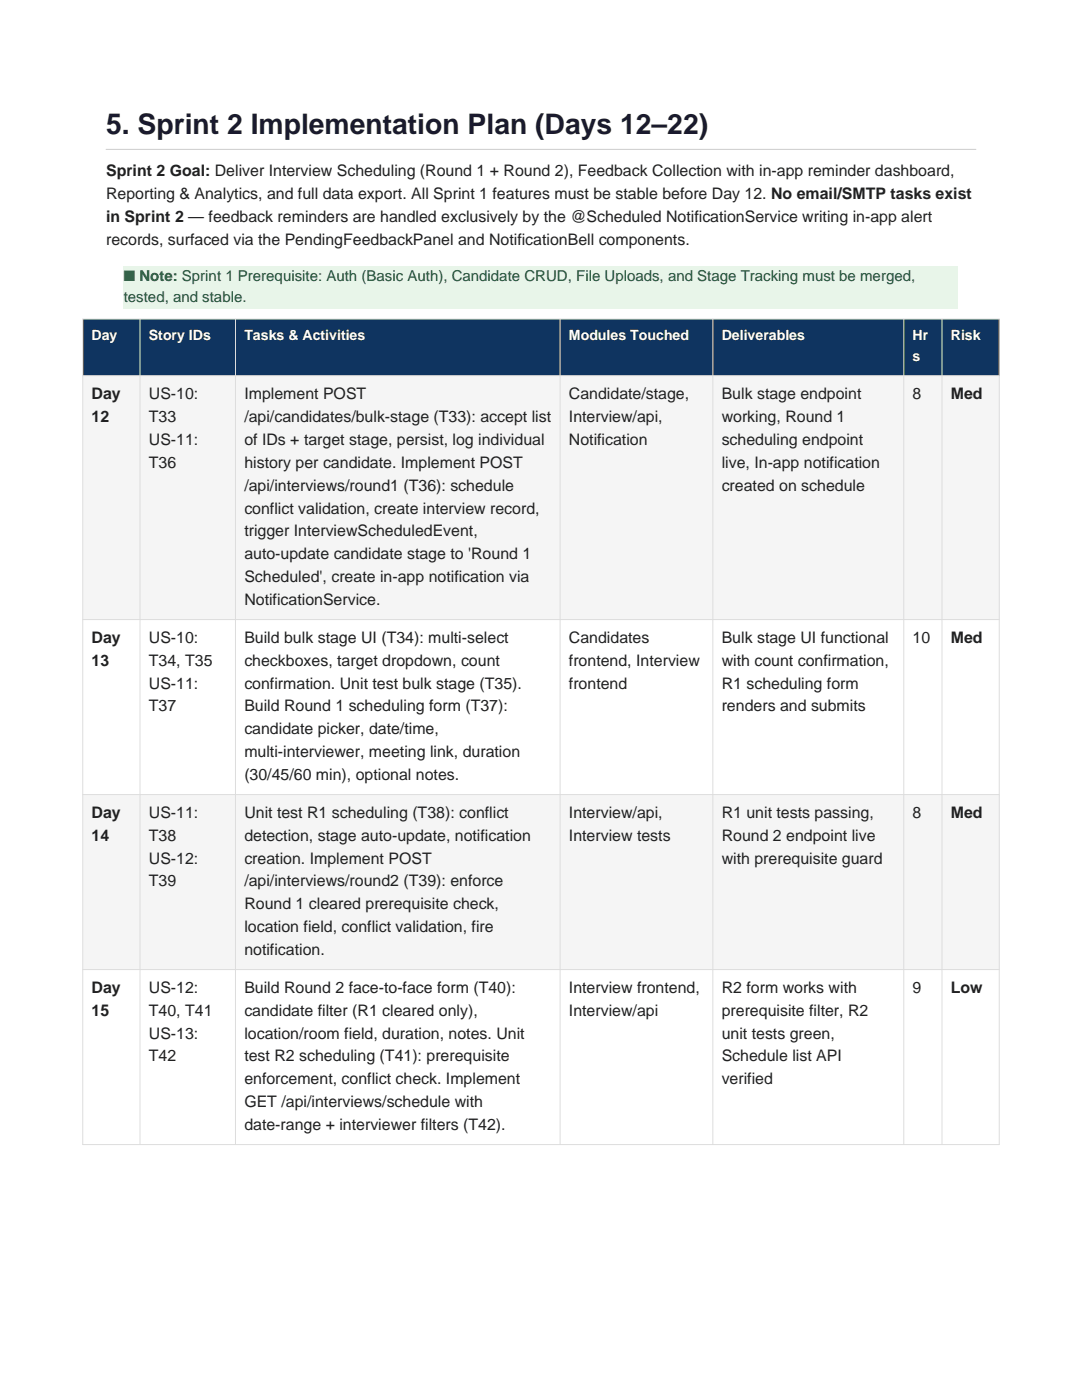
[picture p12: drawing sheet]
<svg xmlns="http://www.w3.org/2000/svg" width="216mm" height="279mm" viewBox="0 0 216 279" stroke-linecap="round" stroke-linejoin="round" font-family="sans-serif">
<defs><g id="words">
<text font-size="5.6" fill="#1a1a2e" x="21.2" y="26.8">5. Sprint 2 Implementation Plan (Days 12–22)</text>
<g font-size="3.2" fill="#212121">
<text x="21.2" y="35.1">Sprint 2 Goal: Deliver Interview Scheduling (Round 1 + Round 2), Feedback Collection with in-app reminder dashboard,</text>
<text x="21.2" y="39.7">Reporting &amp; Analytics, and full data export. All Sprint 1 features must be stable before Day 12. No email/SMTP tasks exist</text>
<text x="21.2" y="44.3">in Sprint 2 — feedback reminders are handled exclusively by the @Scheduled NotificationService writing in-app alert</text>
<text x="21.2" y="48.9">records, surfaced via the PendingFeedbackPanel and NotificationBell components.</text>
<text x="18.3" y="79.6">Day</text>
<text x="29.7" y="79.6">US-10:</text>
<text x="48.8" y="79.6">Implement POST</text>
<text x="113.5" y="79.6">Candidate/stage,</text>
<text x="144" y="79.6">Bulk stage endpoint</text>
<text x="182.1" y="79.6">8</text>
<text x="189.7" y="79.6">Med</text>
<text x="18.3" y="84.1">12</text>
<text x="29.7" y="84.1">T33</text>
<text x="29.7" y="88.7">US-11:</text>
<text x="48.8" y="84.1">/api/candidates/bulk-stage (T33): accept list</text>
<text x="48.8" y="88.7">of IDs + target stage, persist, log individual</text>
<text x="113.5" y="84.1">Interview/api,</text>
<text x="113.5" y="88.7">Notification</text>
<text x="144" y="84.1">working, Round 1</text>
<text x="144" y="88.7">scheduling endpoint</text>
<text x="29.7" y="93.3">T36</text>
<text x="48.8" y="93.3">history per candidate. Implement POST</text>
<text x="144" y="93.3">live, In-app notification</text>
<text x="48.8" y="97.9">/api/interviews/round1 (T36): schedule</text>
<text x="144" y="97.9">created on schedule</text>
<text x="48.8" y="102.5">conflict validation, create interview record,</text>
<text x="48.8" y="107.1">trigger InterviewScheduledEvent,</text>
<text x="48.8" y="111.7">auto-update candidate stage to 'Round 1</text>
<text x="48.8" y="116.2">Scheduled', create in-app notification via</text>
<text x="48.8" y="120.8">NotificationService.</text>
<text x="18.3" y="128.2">Day</text>
<text x="29.7" y="128.2">US-10:</text>
<text x="48.8" y="128.2">Build bulk stage UI (T34): multi-select</text>
<text x="113.5" y="128.2">Candidates</text>
<text x="144" y="128.2">Bulk stage UI functional</text>
<text x="182.1" y="128.2">10</text>
<text x="189.7" y="128.2">Med</text>
<text x="18.3" y="132.8">13</text>
<text x="29.7" y="132.8">T34, T35</text>
<text x="29.7" y="137.4">US-11:</text>
<text x="48.8" y="132.8">checkboxes, target dropdown, count</text>
<text x="48.8" y="137.4">confirmation. Unit test bulk stage (T35).</text>
<text x="113.5" y="132.8">frontend, Interview</text>
<text x="113.5" y="137.4">frontend</text>
<text x="144" y="132.8">with count confirmation,</text>
<text x="144" y="137.4">R1 scheduling form</text>
<text x="29.7" y="142">T37</text>
<text x="48.8" y="142">Build Round 1 scheduling form (T37):</text>
<text x="144" y="142">renders and submits</text>
<text x="48.8" y="146.6">candidate picker, date/time,</text>
<text x="48.8" y="151.2">multi-interviewer, meeting link, duration</text>
<text x="48.8" y="155.8">(30/45/60 min), optional notes.</text>
<text x="18.3" y="163.2">Day</text>
<text x="18.3" y="167.7">14</text>
<text x="29.7" y="163.2">US-11:</text>
<text x="29.7" y="167.7">T38</text>
<text x="48.8" y="163.2">Unit test R1 scheduling (T38): conflict</text>
<text x="48.8" y="167.7">detection, stage auto-update, notification</text>
<text x="113.5" y="163.2">Interview/api,</text>
<text x="113.5" y="167.7">Interview tests</text>
<text x="144" y="163.2">R1 unit tests passing,</text>
<text x="144" y="167.7">Round 2 endpoint live</text>
<text x="182.1" y="163.2">8</text>
<text x="189.7" y="163.2">Med</text>
<text x="29.7" y="172.3">US-12:</text>
<text x="48.8" y="172.3">creation. Implement POST</text>
<text x="144" y="172.3">with prerequisite guard</text>
<text x="29.7" y="176.9">T39</text>
<text x="48.8" y="176.9">/api/interviews/round2 (T39): enforce</text>
<text x="48.8" y="181.5">Round 1 cleared prerequisite check,</text>
<text x="48.8" y="186.1">location field, conflict validation, fire</text>
<text x="48.8" y="190.7">notification.</text>
<text x="18.3" y="198.1">Day</text>
<text x="18.3" y="202.7">15</text>
<text x="29.7" y="198.1">US-12:</text>
<text x="29.7" y="202.7">T40, T41</text>
<text x="48.8" y="198.1">Build Round 2 face-to-face form (T40):</text>
<text x="48.8" y="202.7">candidate filter (R1 cleared only),</text>
<text x="113.5" y="198.1">Interview frontend,</text>
<text x="113.5" y="202.7">Interview/api</text>
<text x="144" y="198.1">R2 form works with</text>
<text x="144" y="202.7">prerequisite filter, R2</text>
<text x="182.1" y="198.1">9</text>
<text x="189.7" y="198.1">Low</text>
<text x="29.7" y="207.3">US-13:</text>
<text x="48.8" y="207.3">location/room field, duration, notes. Unit</text>
<text x="144" y="207.3">unit tests green,</text>
<text x="29.7" y="211.8">T42</text>
<text x="48.8" y="211.8">test R2 scheduling (T41): prerequisite</text>
<text x="144" y="211.8">Schedule list API</text>
<text x="48.8" y="216.4">enforcement, conflict check. Implement</text>
<text x="48.8" y="221">GET /api/interviews/schedule with</text>
<text x="144" y="216.4">verified</text>
<text x="48.8" y="225.6">date-range + interviewer filters (T42).</text>
</g>
<g font-size="3" fill="#1b5e20">
<text x="24.7" y="56.1">■ Note: Sprint 1 Prerequisite: Auth (Basic Auth), Candidate CRUD, File Uploads, and Stage Tracking must be merged,</text>
<text x="24.7" y="60.3">tested, and stable.</text>
</g>
<g font-size="2.8" fill="#fff">
<text x="18.3" y="67.9">Day</text>
<text x="29.7" y="67.9">Story IDs</text>
<text x="48.8" y="67.9">Tasks &amp; Activities</text>
<text x="113.5" y="67.9">Modules Touched</text>
<text x="144" y="67.9">Deliverables</text>
<text x="182.1" y="67.9">Hr</text>
<text x="189.7" y="67.9">Risk</text>
<text x="182.1" y="72.1">s</text>
</g>
</g></defs>
<path d="M21.2 29.8h173.5" fill="none" stroke="#ccc" stroke-width=".2"/>
<path d="M24.7 53.1h166.5v8.5h-166.5z" fill-rule="evenodd" fill="#e8f5e9"/>
<path d="M16.5 63.7h182.9v11.3h-182.9z" fill-rule="evenodd" fill="#0f3460"/>
<path d="M16.5 75h182.9v48.6h-182.9z" fill-rule="evenodd" fill="#f5f5f5"/>
<path d="M16.5 123.6h182.9v35h-182.9z" fill-rule="evenodd" fill="#fff"/>
<path d="M16.5 158.6h182.9v34.9h-182.9z" fill-rule="evenodd" fill="#f5f5f5"/>
<path d="M16.5 193.5h182.9v34.9h-182.9z" fill-rule="evenodd" fill="#fff"/>
<path d="M16.5 63.7h182.9v164.7h-182.9zM16.5 75h182.9M27.9 63.7v164.7M47 63.7v164.7M111.8 63.7v164.7M142.2 63.7v164.7M180.3 63.7v164.7M188 63.7v164.7M16.5 123.6h182.9M16.5 158.6h182.9M16.5 193.5h182.9" fill="none" stroke="#ddd" stroke-width=".2"/>
<use href="#words"/>
</svg>
